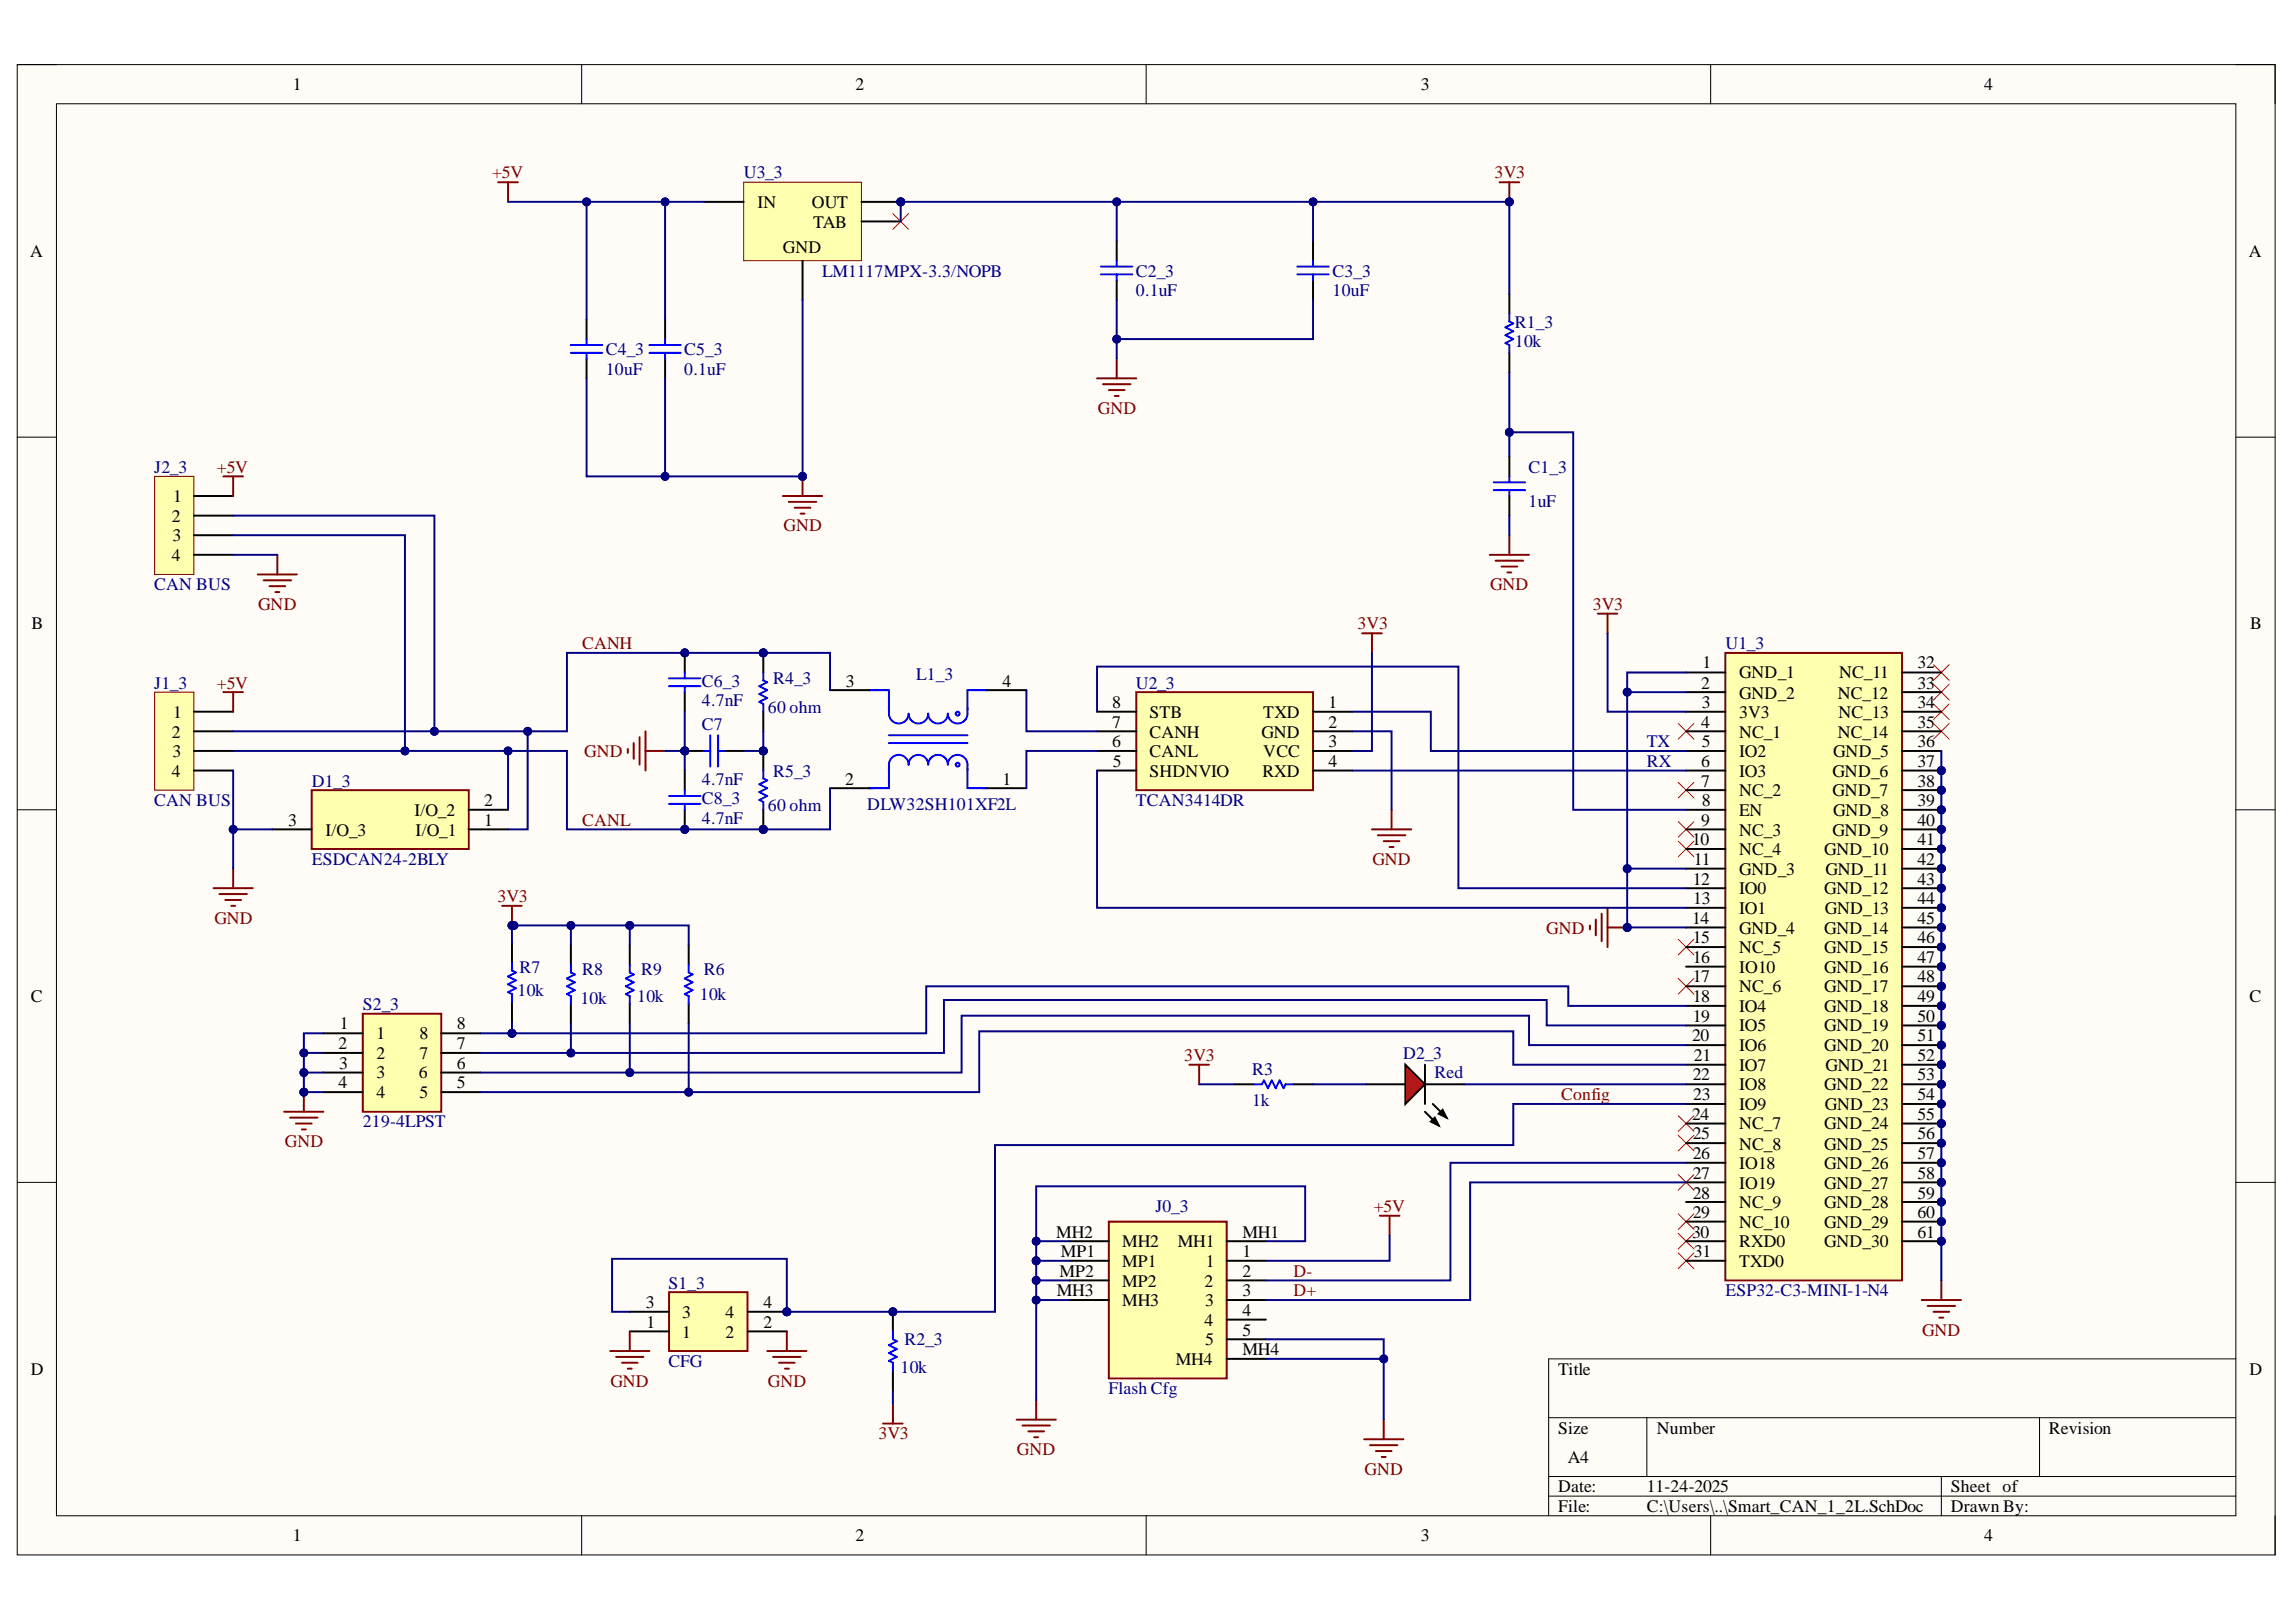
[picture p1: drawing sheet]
<svg xmlns="http://www.w3.org/2000/svg" width="297mm" height="210mm" viewBox="0 0 297 210" stroke-linecap="round" stroke-linejoin="round" font-family="sans-serif">
<defs><g id="words">
<g font-size="2.3">
<text x="37.9" y="11.7">1</text>
<text x="110.7" y="11.7">2</text>
<text x="183.8" y="11.7">3</text>
<text x="256.7" y="11.7">4</text>
<text x="98" y="26.9">IN</text>
<text x="105" y="26.9">OUT</text>
<text x="105.2" y="29.5">TAB</text>
<text x="3.9" y="33.3">A</text>
<text x="101.3" y="32.8">GND</text>
<text x="290.9" y="33.3">A</text>
<text x="22.4" y="65">1</text>
<text x="22.2" y="67.5">2</text>
<text x="22.3" y="70">3</text>
<text x="22.2" y="72.6">4</text>
<text x="4.1" y="81.4">B</text>
<text x="291.1" y="81.4">B</text>
<text x="109.4" y="88.9">3</text>
<text x="129.7" y="88.9">4</text>
<text x="220.1" y="89.1">2</text>
<text x="220.3" y="86.5">1</text>
<text x="225" y="87.8">GND_1</text>
<text x="237.9" y="87.8">NC_11</text>
<text x="248.1" y="86.5">32</text>
<text x="248.1" y="89.1">33</text>
<text x="22.2" y="95.5">2</text>
<text x="22.4" y="92.9">1</text>
<text x="143.9" y="91.7">8</text>
<text x="143.9" y="94.2">7</text>
<text x="148.7" y="92.9">STB</text>
<text x="148.7" y="95.5">CANH</text>
<text x="163.2" y="95.5">GND</text>
<text x="163.4" y="92.9">TXD</text>
<text x="171.9" y="91.7">1</text>
<text x="171.9" y="94.2">2</text>
<text x="220.1" y="94.2">4</text>
<text x="220.2" y="91.7">3</text>
<text x="225" y="90.4">GND_2</text>
<text x="225" y="92.9">3V3</text>
<text x="225" y="95.5">NC_1</text>
<text x="237.8" y="90.4">NC_12</text>
<text x="237.8" y="95.5">NC_14</text>
<text x="237.8" y="92.9">NC_13</text>
<text x="248.1" y="91.7">34</text>
<text x="248.1" y="94.2">35</text>
<text x="22.2" y="100.5">4</text>
<text x="22.3" y="98">3</text>
<text x="109.3" y="101.5">2</text>
<text x="129.7" y="101.5">1</text>
<text x="143.9" y="96.7">6</text>
<text x="144" y="99.3">5</text>
<text x="148.7" y="98">CANL</text>
<text x="148.7" y="100.5">SHDNVIO</text>
<text x="163.4" y="100.5">RXD</text>
<text x="163.4" y="98">VCC</text>
<text x="171.9" y="96.7">3</text>
<text x="171.9" y="99.3">4</text>
<text x="220.1" y="99.3">6</text>
<text x="220.1" y="101.8">7</text>
<text x="220.2" y="96.7">5</text>
<text x="225" y="98">IO2</text>
<text x="225" y="100.5">IO3</text>
<text x="237.1" y="100.5">GND_6</text>
<text x="237.2" y="98">GND_5</text>
<text x="248.1" y="96.7">36</text>
<text x="248.1" y="99.3">37</text>
<text x="248.1" y="101.8">38</text>
<text x="37.3" y="106.9">3</text>
<text x="53.6" y="105.6">I/O_2</text>
<text x="62.7" y="106.9">1</text>
<text x="62.7" y="104.3">2</text>
<text x="220.1" y="106.9">9</text>
<text x="220.2" y="104.3">8</text>
<text x="225" y="103.1">NC_2</text>
<text x="225" y="105.6">EN</text>
<text x="237.1" y="103.1">GND_7</text>
<text x="237.2" y="105.6">GND_8</text>
<text x="248.1" y="104.3">39</text>
<text x="248.1" y="106.9">40</text>
<text x="42.1" y="108.1">I/O_3</text>
<text x="53.8" y="108.1">I/O_1</text>
<text x="218.9" y="109.4">10</text>
<text x="219.2" y="111.9">11</text>
<text x="225" y="108.1">NC_3</text>
<text x="225" y="110.7">NC_4</text>
<text x="225" y="113.2">GND_3</text>
<text x="236" y="110.7">GND_10</text>
<text x="236.1" y="113.2">GND_11</text>
<text x="237.1" y="108.1">GND_9</text>
<text x="248.1" y="109.4">41</text>
<text x="248.1" y="111.9">42</text>
<text x="218.9" y="119.5">14</text>
<text x="219" y="114.5">12</text>
<text x="219.1" y="117">13</text>
<text x="225" y="115.7">IO0</text>
<text x="225" y="118.3">IO1</text>
<text x="236" y="115.7">GND_12</text>
<text x="236.1" y="118.3">GND_13</text>
<text x="248.1" y="114.5">43</text>
<text x="248.1" y="117">44</text>
<text x="248.1" y="119.5">45</text>
<text x="219" y="122.1">15</text>
<text x="219" y="124.6">16</text>
<text x="225" y="120.8">GND_4</text>
<text x="225" y="123.3">NC_5</text>
<text x="225" y="125.9">IO10</text>
<text x="236" y="120.8">GND_14</text>
<text x="236" y="123.3">GND_15</text>
<text x="236" y="125.9">GND_16</text>
<text x="248.1" y="122.1">46</text>
<text x="248.1" y="124.6">47</text>
<text x="4" y="129.7">C</text>
<text x="219" y="127.1">17</text>
<text x="219" y="129.7">18</text>
<text x="225" y="128.4">NC_6</text>
<text x="225" y="130.9">IO4</text>
<text x="236" y="128.4">GND_17</text>
<text x="236" y="130.9">GND_18</text>
<text x="248.1" y="127.1">48</text>
<text x="248.1" y="129.7">49</text>
<text x="291" y="129.7">C</text>
<text x="43.8" y="135.8">2</text>
<text x="44" y="133.2">1</text>
<text x="48.7" y="134.5">1</text>
<text x="48.7" y="137">2</text>
<text x="54.3" y="137">7</text>
<text x="54.3" y="134.5">8</text>
<text x="59.1" y="135.8">7</text>
<text x="59.1" y="133.2">8</text>
<text x="218.9" y="134.7">20</text>
<text x="219" y="132.2">19</text>
<text x="219.2" y="137.3">21</text>
<text x="225" y="133.5">IO5</text>
<text x="225" y="136">IO6</text>
<text x="236" y="133.5">GND_19</text>
<text x="236" y="136">GND_20</text>
<text x="248.1" y="132.2">50</text>
<text x="248.1" y="134.7">51</text>
<text x="248.1" y="137.3">52</text>
<text x="43.8" y="140.8">4</text>
<text x="43.9" y="138.3">3</text>
<text x="48.7" y="139.6">3</text>
<text x="48.7" y="142.1">4</text>
<text x="54.2" y="139.6">6</text>
<text x="54.3" y="142.1">5</text>
<text x="59.1" y="140.8">5</text>
<text x="59.1" y="138.3">6</text>
<text x="219" y="139.8">22</text>
<text x="219.1" y="142.3">23</text>
<text x="225" y="138.5">IO7</text>
<text x="225" y="141.1">IO8</text>
<text x="225" y="143.6">IO9</text>
<text x="236" y="141.1">GND_22</text>
<text x="236.1" y="143.6">GND_23</text>
<text x="236.1" y="138.5">GND_21</text>
<text x="248.1" y="139.8">53</text>
<text x="248.1" y="142.3">54</text>
<text x="218.9" y="144.9">24</text>
<text x="219" y="147.4">25</text>
<text x="225" y="146.1">NC_7</text>
<text x="225" y="148.8">NC_8</text>
<text x="236" y="146.1">GND_24</text>
<text x="236" y="148.8">GND_25</text>
<text x="248.1" y="144.9">55</text>
<text x="248.1" y="147.4">56</text>
<text x="219" y="150">26</text>
<text x="219" y="152.6">27</text>
<text x="219" y="155.1">28</text>
<text x="225" y="151.3">IO18</text>
<text x="225" y="153.8">IO19</text>
<text x="236" y="151.3">GND_26</text>
<text x="236" y="153.8">GND_27</text>
<text x="248.1" y="150">57</text>
<text x="248.1" y="152.6">58</text>
<text x="248.1" y="155.1">59</text>
<text x="136.6" y="160.2">MH2</text>
<text x="145.2" y="161.4">MH2</text>
<text x="152.4" y="161.4">MH1</text>
<text x="160.7" y="160.2">MH1</text>
<text x="218.9" y="160.2">30</text>
<text x="219" y="157.6">29</text>
<text x="225" y="156.4">NC_9</text>
<text x="225" y="158.9">NC_10</text>
<text x="225" y="161.4">RXD0</text>
<text x="236" y="156.4">GND_28</text>
<text x="236" y="158.9">GND_29</text>
<text x="236" y="161.4">GND_30</text>
<text x="248.1" y="157.6">60</text>
<text x="248.1" y="160.2">61</text>
<text x="136.7" y="167.8">MH3</text>
<text x="137.1" y="165.2">MP2</text>
<text x="137.2" y="162.7">MP1</text>
<text x="145.2" y="164">MP1</text>
<text x="145.2" y="166.5">MP2</text>
<text x="155.8" y="166.5">2</text>
<text x="156" y="164">1</text>
<text x="160.7" y="162.7">1</text>
<text x="160.7" y="165.2">2</text>
<text x="160.7" y="167.8">3</text>
<text x="219.2" y="162.7">31</text>
<text x="225" y="164">TXD0</text>
<text x="83.5" y="169.3">3</text>
<text x="83.6" y="171.8">1</text>
<text x="88.3" y="173.1">1</text>
<text x="88.3" y="170.6">3</text>
<text x="93.9" y="173.1">2</text>
<text x="93.9" y="170.6">4</text>
<text x="98.8" y="171.8">2</text>
<text x="98.8" y="169.3">4</text>
<text x="145.2" y="169">MH3</text>
<text x="155.8" y="171.6">4</text>
<text x="155.9" y="169">3</text>
<text x="160.7" y="170.3">4</text>
<text x="160.7" y="172.8">5</text>
<text x="4" y="177.9">D</text>
<text x="152.1" y="176.6">MH4</text>
<text x="155.9" y="174.1">5</text>
<text x="160.7" y="175.4">MH4</text>
<text x="201.6" y="177.9">Title</text>
<text x="291" y="177.9">D</text>
<text x="201.6" y="185.5">Size</text>
<text x="214.3" y="185.5">Number</text>
<text x="265.1" y="185.5">Revision</text>
<text x="202.8" y="189.3">A4</text>
<text x="201.6" y="193.1">Date:</text>
<text x="201.6" y="195.6">File:</text>
<text x="213.1" y="193.1">11-24-2025</text>
<text x="213.1" y="195.6">C:\Users\..\Smart_CAN_1_2L.SchDoc</text>
<text x="252.4" y="193.1">Sheet of</text>
<text x="252.4" y="195.6">Drawn By:</text>
<text x="37.9" y="199.4">1</text>
<text x="110.7" y="199.4">2</text>
<text x="183.8" y="199.4">3</text>
<text x="256.7" y="199.4">4</text>
</g>
<g font-size="2.3" fill="#800000">
<text x="63.7" y="23.1">+5V</text>
<text x="193.4" y="23.1">3V3</text>
<text x="142" y="53.6">GND</text>
<text x="28.1" y="61.2">+5V</text>
<text x="101.4" y="68.8">GND</text>
<text x="192.8" y="76.4">GND</text>
<text x="33.4" y="78.9">GND</text>
<text x="75.3" y="84">CANH</text>
<text x="175.6" y="81.4">3V3</text>
<text x="206" y="78.9">3V3</text>
<text x="28.1" y="89.1">+5V</text>
<text x="75.6" y="98">GND</text>
<text x="75.3" y="106.9">CANL</text>
<text x="177.6" y="111.9">GND</text>
<text x="27.7" y="119.5">GND</text>
<text x="64.3" y="116.8">3V3</text>
<text x="200" y="120.8">GND</text>
<text x="153.2" y="137.3">3V3</text>
<text x="202" y="142.3">Config</text>
<text x="36.9" y="148.4">GND</text>
<text x="177.7" y="156.9">+5V</text>
<text x="167.3" y="165.2">D-</text>
<text x="167.3" y="167.8">D+</text>
<text x="248.7" y="172.8">GND</text>
<text x="79" y="179.4">GND</text>
<text x="99.3" y="179.4">GND</text>
<text x="113.6" y="186.3">3V3</text>
<text x="131.6" y="188.3">GND</text>
<text x="176.5" y="190.8">GND</text>
</g>
<g font-size="2.3" fill="#000080">
<text x="96.2" y="23.1">U3_3</text>
<text x="106.4" y="35.8">LM1117MPX-3.3/NOPB</text>
<text x="146.9" y="35.8">C2_3</text>
<text x="172.4" y="35.8">C3_3</text>
<text x="146.9" y="38.4">0.1uF</text>
<text x="172.4" y="38.4">10uF</text>
<text x="78.4" y="46">C4_3</text>
<text x="88.5" y="46">C5_3</text>
<text x="196" y="42.4">R1_3</text>
<text x="196" y="44.9">10k</text>
<text x="78.4" y="48.5">10uF</text>
<text x="88.5" y="48.5">0.1uF</text>
<text x="20" y="61.2">J2_3</text>
<text x="197.8" y="61.2">C1_3</text>
<text x="197.8" y="65.6">1uF</text>
<text x="20" y="76.4">CAN BUS</text>
<text x="223.2" y="84">U1_3</text>
<text x="20" y="89.1">J1_3</text>
<text x="90.8" y="88.9">C6_3</text>
<text x="100" y="88.5">R4_3</text>
<text x="118.5" y="88">L1_3</text>
<text x="146.9" y="89.1">U2_3</text>
<text x="90.8" y="94.5">C7</text>
<text x="90.8" y="91.4">4.7nF</text>
<text x="99.3" y="92.3">60 ohm</text>
<text x="40.3" y="101.8">D1_3</text>
<text x="90.8" y="101.5">4.7nF</text>
<text x="100" y="100.5">R5_3</text>
<text x="213.1" y="96.7">TX</text>
<text x="213.1" y="99.3">RX</text>
<text x="20" y="104.3">CAN BUS</text>
<text x="90.8" y="104.1">C8_3</text>
<text x="90.8" y="106.6">4.7nF</text>
<text x="99.3" y="104.9">60 ohm</text>
<text x="112.2" y="104.8">DLW32SH101XF2L</text>
<text x="146.9" y="104.3">TCAN3414DR</text>
<text x="40.3" y="111.9">ESDCAN24-2BLY</text>
<text x="67.2" y="125.9">R7</text>
<text x="46.9" y="130.7">S2_3</text>
<text x="67" y="128.9">10k</text>
<text x="75.1" y="129.9">10k</text>
<text x="75.3" y="126.1">R8</text>
<text x="82.4" y="129.7">10k</text>
<text x="82.9" y="126.1">R9</text>
<text x="90.6" y="129.4">10k</text>
<text x="91.1" y="126.1">R6</text>
<text x="181.5" y="137">D2_3</text>
<text x="162" y="139.1">R3</text>
<text x="162" y="143.1">1k</text>
<text x="185.6" y="139.6">Red</text>
<text x="46.9" y="145.9">219-4LPST</text>
<text x="149.5" y="156.9">J0_3</text>
<text x="86.5" y="166.8">S1_3</text>
<text x="223.2" y="167.8">ESP32-C3-MINI-1-N4</text>
<text x="86.5" y="176.9">CFG</text>
<text x="116.5" y="177.7">10k</text>
<text x="117" y="174.1">R2_3</text>
<text x="143.4" y="180.4">Flash Cfg</text>
</g>
</g></defs>
<path d="M2.2 8.4h292.1v192.8h-292.1z" fill-rule="evenodd" fill="#fffcf8"/>
<path d="M2.2 8.4h292.1v192.8h-292.1z" fill="none" stroke="#000" stroke-width=".13"/>
<path d="M7.3 13.4h282v182.8h-282z" fill-rule="evenodd" fill="#fffcf8"/>
<g fill="none" stroke="#000" stroke-width=".13">
<path d="M2.2 8.4h5.1M7.3 13.4h282v182.8h-282zM75.2 8.4v5M148.3 8.4v5M221.3 8.4v5M289.3 8.4h5v5M2.2 56.6h5.1M289.3 56.6h5M2.2 104.8h5.1M289.3 104.8h5M2.2 153h5.1M289.3 153h5"/>
<path d="M289.3 175.9h-88.9v20.3M75.2 196.2v5M148.3 196.2v5M200.4 183.5h88.9M200.4 191.1h88.9M200.4 193.6h88.9M213.1 183.5v7.6M221.3 196.2v5M251.2 191.1v5.1M263.9 183.5v7.6M294.3 196.2v5"/>
</g>
<g fill="none" stroke="#800000" stroke-width=".25">
<path d="M141.9 49h5.1M142.7 49.7h3.5M143.5 50.5h2M144.2 51.2h.5M144.5 46.4v2.6M192.7 71.8h5.1M193.5 72.6h3.6M194.3 73.3h2M195 74.1h.5M195.3 69.3v2.5M205.7 119.8v.5M206.5 119v2"/>
<path d="M207.2 118.2v3.6M208 117.5v5.1M208 120h2.5M248.6 168.2h5.1M249.4 169h3.5M250.1 169.8h2.1M250.9 170.5h.5M251.2 165.7v2.5"/>
</g>
<g fill="none" stroke="#f00" stroke-width=".13">
<path d="M217.1 93.6l2.1 2.1M219.2 93.6l-2.1 2.1M250.1 93.6l2.1 2.1M250.1 91.1l2.1 2M250.1 88.5l2.1 2.1M250.1 86l2.1 2M252.2 93.6l-2.1 2.1M252.2 91.1l-2.1 2M252.2 88.5l-2.1 2.1M252.2 86l-2.1 2M217.1 106.3l2.1 2M217.1 108.9l2.1 2"/>
<path d="M217.1 101.2l2.1 2.1M219.2 106.3l-2.1 2M219.2 108.9l-2.1 2M219.2 101.2l-2.1 2.1M217.1 121.5l2.1 2.1M217.1 126.6l2.1 2.1M219.2 121.5l-2.1 2.1M219.2 126.6l-2.1 2.1M217.1 144.4l2.1 2M217.1 146.9l2.1 2M217.1 152l2.1 2M217.1 157.1l2.1 2"/>
<path d="M219.2 144.4l-2.1 2M219.2 146.9l-2.1 2M219.2 152l-2.1 2M219.2 157.1l-2.1 2"/>
</g>
<circle cx="210.5" cy="120" r=".51" fill="#000080"/>
<circle cx="210.5" cy="120" r=".51" fill="none" stroke="#000080" stroke-width=".13"/>
<path d="M194 23.6h2.5M195.3 23.6v2.5" fill="none" stroke="#800000" stroke-width=".25"/>
<circle cx="195.3" cy="26.1" r=".51" fill="#000080"/>
<circle cx="195.3" cy="26.1" r=".51" fill="none" stroke="#000080" stroke-width=".13"/>
<path d="M144.5 31.2v2.5M144.5 36.3v2.5M169.9 31.2v2.5M169.9 36.3v2.5M195.3 38.1v2.5M195.3 45.7v2.5M195.3 59.1v2.6M195.3 64.2v2.5" fill="none" stroke="#000" stroke-width=".25"/>
<g fill="none" stroke="#00f" stroke-width=".25">
<path d="M142.4 34.5h4.1M142.4 35.5h4.1M144.5 33.7v.8M144.5 35.5v.8M167.8 34.5h4.1M167.8 35.5h4.1M169.9 33.7v.8M169.9 35.5v.8M195.3 40.6v1l.5 .3-1 .5 1 .5-1 .5 1 .5-1 .5 .5 .3v1M193.2 62.4h4.1M193.2 63.4h4.1M195.3 61.7v.7"/>
<path d="M195.3 63.4v.8"/>
</g>
<path d="M147 89.6h22.9v12.7h-22.9z" fill-rule="evenodd" fill="#ffffb0"/>
<path d="M147 89.6h22.9v12.7h-22.9z" fill="none" stroke="#800000" stroke-width=".25"/>
<path d="M141.9 92.1h5.1M141.9 94.6h5.1M141.9 97.2h5.1M141.9 99.7h5.1M169.9 92.1h5.1M169.9 94.6h5.1M169.9 97.2h5.1M169.9 99.7h5.1" fill="none" stroke="#000" stroke-width=".25"/>
<path d="M20 89.6h5.1v12.7h-5.1z" fill-rule="evenodd" fill="#ffffb0"/>
<path d="M20 89.6h5.1v12.7h-5.1z" fill="none" stroke="#800000" stroke-width=".13"/>
<path d="M25.1 92.1h5.1M25.1 94.6h5.1M25.1 97.2h5.1M25.1 99.7h5.1" fill="none" stroke="#000" stroke-width=".25"/>
<path d="M28.9 89.6h2.5M30.2 89.6v2.5M27.6 114.9h5.1M28.4 115.7h3.5M29.1 116.5h2.1M29.9 117.2h.5M30.2 112.4v2.5" fill="none" stroke="#800000" stroke-width=".25"/>
<circle cx="98.7" cy="84.5" r=".51" fill="#000080"/>
<circle cx="98.7" cy="84.5" r=".51" fill="none" stroke="#000080" stroke-width=".13"/>
<path d="M98.7 84.5v2.5" fill="none" stroke="#000" stroke-width=".25"/>
<circle cx="98.7" cy="84.5" r=".51" fill="#000080"/>
<circle cx="98.7" cy="84.5" r=".51" fill="none" stroke="#000080" stroke-width=".13"/>
<path d="M98.7 92.1v2.5" fill="none" stroke="#000" stroke-width=".25"/>
<path d="M98.7 87v1l.6 .3-1.1 .5 1.1 .5-1.1 .5 1.1 .5-1.1 .5 .5 .3v1" fill="none" stroke="#00f" stroke-width=".25"/>
<circle cx="98.7" cy="97.2" r=".51" fill="#000080"/>
<circle cx="98.7" cy="97.2" r=".51" fill="none" stroke="#000080" stroke-width=".13"/>
<circle cx="98.7" cy="107.3" r=".51" fill="#000080"/>
<circle cx="98.7" cy="107.3" r=".51" fill="none" stroke="#000080" stroke-width=".13"/>
<path d="M98.7 97.2v2.5" fill="none" stroke="#000" stroke-width=".25"/>
<circle cx="98.7" cy="97.2" r=".51" fill="#000080"/>
<circle cx="98.7" cy="97.2" r=".51" fill="none" stroke="#000080" stroke-width=".13"/>
<path d="M98.7 104.8v2.5" fill="none" stroke="#000" stroke-width=".25"/>
<circle cx="98.7" cy="107.3" r=".51" fill="#000080"/>
<circle cx="98.7" cy="107.3" r=".51" fill="none" stroke="#000080" stroke-width=".13"/>
<path d="M98.7 99.7v1l.6 .3-1.1 .5 1.1 .5-1.1 .5 1.1 .5-1.1 .5 .5 .3v1" fill="none" stroke="#00f" stroke-width=".25"/>
<circle cx="88.6" cy="97.2" r=".51" fill="#000080"/>
<circle cx="88.6" cy="97.2" r=".51" fill="none" stroke="#000080" stroke-width=".13"/>
<path d="M88.6 97.2h2.5M93.7 97.2h2.5" fill="none" stroke="#000" stroke-width=".25"/>
<circle cx="88.6" cy="97.2" r=".51" fill="#000080"/>
<circle cx="88.6" cy="97.2" r=".51" fill="none" stroke="#000080" stroke-width=".13"/>
<path d="M91.1 97.2h.8M91.9 95.1v4.1M92.9 95.1v4.1M92.9 97.2h.8" fill="none" stroke="#00f" stroke-width=".25"/>
<path d="M81.2 96.9v.5M82 96.2v2M82.7 95.4v3.6M83.5 94.6v5.1M83.5 97.2h2.5M176.2 82h2.6M177.5 82v2.5M177.5 107.3h5.1M178.3 108.1h3.5M179 108.9h2.1M179.8 109.6h.5M180 104.8v2.5" fill="none" stroke="#800000" stroke-width=".25"/>
<circle cx="88.6" cy="84.5" r=".51" fill="#000080"/>
<circle cx="88.6" cy="84.5" r=".51" fill="none" stroke="#000080" stroke-width=".13"/>
<path d="M88.6 84.5v2.5" fill="none" stroke="#000" stroke-width=".25"/>
<circle cx="88.6" cy="84.5" r=".51" fill="#000080"/>
<circle cx="88.6" cy="84.5" r=".51" fill="none" stroke="#000080" stroke-width=".13"/>
<path d="M88.6 89.6v2.5" fill="none" stroke="#000" stroke-width=".25"/>
<path d="M86.6 88.8h4M86.6 87.8h4M88.6 87v.8M88.6 88.8v.8" fill="none" stroke="#00f" stroke-width=".25"/>
<circle cx="88.6" cy="107.3" r=".51" fill="#000080"/>
<circle cx="88.6" cy="107.3" r=".51" fill="none" stroke="#000080" stroke-width=".13"/>
<path d="M88.6 99.7v2.6M88.6 104.8v2.5" fill="none" stroke="#000" stroke-width=".25"/>
<circle cx="88.6" cy="107.3" r=".51" fill="#000080"/>
<circle cx="88.6" cy="107.3" r=".51" fill="none" stroke="#000080" stroke-width=".13"/>
<path d="M86.6 104h4M86.6 103h4M88.6 102.3v.7M88.6 104v.8" fill="none" stroke="#00f" stroke-width=".25"/>
<path d="M40.3 102.3h20.3v7.6h-20.3z" fill-rule="evenodd" fill="#ffffb0"/>
<path d="M206.7 79.4h2.5M208 79.4v2.6M40.3 102.3h20.3v7.6h-20.3zM36.8 143.9h5M37.5 144.6h3.6M38.3 145.4h2M39.1 146.2h.5M39.3 141.3v2.6" fill="none" stroke="#800000" stroke-width=".25"/>
<path d="M35.2 107.3h5.1M60.6 107.3h5.1M60.6 104.8h5.1" fill="none" stroke="#000" stroke-width=".25"/>
<circle cx="39.3" cy="141.3" r=".51" fill="#000080"/>
<circle cx="39.3" cy="141.3" r=".51" fill="none" stroke="#000080" stroke-width=".13"/>
<path d="M66.2 122v2.6M66.2 129.7v2.5M73.9 122.3v2.5M73.9 129.9v2.6M81.5 122.3v2.5M81.5 129.9v2.6M89.1 122.3v2.5M89.1 129.9v2.6" fill="none" stroke="#000" stroke-width=".25"/>
<path d="M66.2 124.6v1l.5 .3-1 .5 1 .5-1 .5 1 .5-1 .5 .5 .2v1.1M73.9 124.8v1.1l.5 .2-1.1 .5 1.1 .5-1.1 .5 1.1 .5-1.1 .5 .6 .3v1M81.5 124.8v1.1l.5 .2-1 .5 1 .5-1 .5 1 .5-1 .5 .5 .3v1M89.1 124.8v1.1l.5 .2-1 .5 1 .5-1 .5 1 .5-1 .5 .5 .3v1" fill="none" stroke="#00f" stroke-width=".25"/>
<path d="M20 61.6h5.1v12.7h-5.1z" fill-rule="evenodd" fill="#ffffb0"/>
<path d="M20 61.6h5.1v12.7h-5.1z" fill="none" stroke="#800000" stroke-width=".13"/>
<path d="M25.1 64.2h5.1M25.1 66.7h5.1M25.1 69.3h5.1M25.1 71.8h5.1" fill="none" stroke="#000" stroke-width=".25"/>
<path d="M65 117.2h2.5M66.2 117.2v2.6" fill="none" stroke="#800000" stroke-width=".25"/>
<circle cx="66.2" cy="119.8" r=".51" fill="#000080"/>
<circle cx="66.2" cy="119.8" r=".51" fill="none" stroke="#000080" stroke-width=".13"/>
<circle cx="116.5" cy="26.1" r=".51" fill="#000080"/>
<circle cx="116.5" cy="26.1" r=".51" fill="none" stroke="#000080" stroke-width=".13"/>
<path d="M96.2 23.6h15.2v10.1h-15.2z" fill-rule="evenodd" fill="#ffffb0"/>
<path d="M96.2 23.6h15.2v10.1h-15.2z" fill="none" stroke="#800000" stroke-width=".13"/>
<path d="M91.1 26.1h5.1M111.4 26.1h5.1" fill="none" stroke="#000" stroke-width=".25"/>
<circle cx="116.5" cy="26.1" r=".51" fill="#000080"/>
<circle cx="116.5" cy="26.1" r=".51" fill="none" stroke="#000080" stroke-width=".13"/>
<path d="M103.8 33.7v5.1M111.4 28.7h5.1" fill="none" stroke="#000" stroke-width=".25"/>
<path d="M101.3 64.2h5.1M102 64.9h3.6M102.8 65.7h2M103.6 66.5h.5M103.8 61.6v2.6" fill="none" stroke="#800000" stroke-width=".25"/>
<circle cx="103.8" cy="61.6" r=".51" fill="#000080"/>
<circle cx="103.8" cy="61.6" r=".51" fill="none" stroke="#000080" stroke-width=".13"/>
<path d="M115.5 27.6l2 2.1M117.5 27.6l-2 2.1M217.1 159.6l2.1 2M219.2 159.6l-2.1 2M217.1 162.1l2.1 2.1M219.2 162.1l-2.1 2.1" fill="none" stroke="#f00" stroke-width=".13"/>
<path d="M75.9 41.3v2.6M75.9 46.4v2.6M86 41.3v2.6M86 46.4v2.6" fill="none" stroke="#000" stroke-width=".25"/>
<path d="M73.9 44.6h4M73.9 45.7h4M75.9 43.9v.7M75.9 45.7v.7M84 44.6h4.1M84 45.7h4.1M86 43.9v.7M86 45.7v.7" fill="none" stroke="#00f" stroke-width=".25"/>
<path d="M64.5 23.6h2.5M65.7 23.6v2.5" fill="none" stroke="#800000" stroke-width=".25"/>
<circle cx="251.2" cy="99.7" r=".51" fill="#000080"/>
<circle cx="251.2" cy="99.7" r=".51" fill="none" stroke="#000080" stroke-width=".13"/>
<circle cx="251.2" cy="102.3" r=".51" fill="#000080"/>
<circle cx="251.2" cy="102.3" r=".51" fill="none" stroke="#000080" stroke-width=".13"/>
<circle cx="251.2" cy="104.8" r=".51" fill="#000080"/>
<circle cx="251.2" cy="104.8" r=".51" fill="none" stroke="#000080" stroke-width=".13"/>
<circle cx="251.2" cy="107.3" r=".51" fill="#000080"/>
<circle cx="251.2" cy="107.3" r=".51" fill="none" stroke="#000080" stroke-width=".13"/>
<circle cx="251.2" cy="109.9" r=".51" fill="#000080"/>
<circle cx="251.2" cy="109.9" r=".51" fill="none" stroke="#000080" stroke-width=".13"/>
<circle cx="251.2" cy="112.4" r=".51" fill="#000080"/>
<circle cx="251.2" cy="112.4" r=".51" fill="none" stroke="#000080" stroke-width=".13"/>
<circle cx="251.2" cy="114.9" r=".51" fill="#000080"/>
<circle cx="251.2" cy="114.9" r=".51" fill="none" stroke="#000080" stroke-width=".13"/>
<circle cx="251.2" cy="117.5" r=".51" fill="#000080"/>
<circle cx="251.2" cy="117.5" r=".51" fill="none" stroke="#000080" stroke-width=".13"/>
<circle cx="251.2" cy="120" r=".51" fill="#000080"/>
<circle cx="251.2" cy="120" r=".51" fill="none" stroke="#000080" stroke-width=".13"/>
<circle cx="251.2" cy="122.6" r=".51" fill="#000080"/>
<circle cx="251.2" cy="122.6" r=".51" fill="none" stroke="#000080" stroke-width=".13"/>
<circle cx="251.2" cy="125.1" r=".51" fill="#000080"/>
<circle cx="251.2" cy="125.1" r=".51" fill="none" stroke="#000080" stroke-width=".13"/>
<circle cx="251.2" cy="127.6" r=".51" fill="#000080"/>
<circle cx="251.2" cy="127.6" r=".51" fill="none" stroke="#000080" stroke-width=".13"/>
<circle cx="251.2" cy="130.2" r=".51" fill="#000080"/>
<circle cx="251.2" cy="130.2" r=".51" fill="none" stroke="#000080" stroke-width=".13"/>
<circle cx="251.2" cy="132.7" r=".51" fill="#000080"/>
<circle cx="251.2" cy="132.7" r=".51" fill="none" stroke="#000080" stroke-width=".13"/>
<circle cx="251.2" cy="135.2" r=".51" fill="#000080"/>
<circle cx="251.2" cy="135.2" r=".51" fill="none" stroke="#000080" stroke-width=".13"/>
<circle cx="251.2" cy="137.8" r=".51" fill="#000080"/>
<circle cx="251.2" cy="137.8" r=".51" fill="none" stroke="#000080" stroke-width=".13"/>
<circle cx="251.2" cy="140.3" r=".51" fill="#000080"/>
<circle cx="251.2" cy="140.3" r=".51" fill="none" stroke="#000080" stroke-width=".13"/>
<circle cx="251.2" cy="142.9" r=".51" fill="#000080"/>
<circle cx="251.2" cy="142.9" r=".51" fill="none" stroke="#000080" stroke-width=".13"/>
<circle cx="251.2" cy="145.4" r=".51" fill="#000080"/>
<circle cx="251.2" cy="145.4" r=".51" fill="none" stroke="#000080" stroke-width=".13"/>
<circle cx="251.2" cy="147.9" r=".51" fill="#000080"/>
<circle cx="251.2" cy="147.9" r=".51" fill="none" stroke="#000080" stroke-width=".13"/>
<circle cx="251.2" cy="150.5" r=".51" fill="#000080"/>
<circle cx="251.2" cy="150.5" r=".51" fill="none" stroke="#000080" stroke-width=".13"/>
<circle cx="251.2" cy="153" r=".51" fill="#000080"/>
<circle cx="251.2" cy="153" r=".51" fill="none" stroke="#000080" stroke-width=".13"/>
<circle cx="251.2" cy="155.5" r=".51" fill="#000080"/>
<circle cx="251.2" cy="155.5" r=".51" fill="none" stroke="#000080" stroke-width=".13"/>
<circle cx="251.2" cy="158.1" r=".51" fill="#000080"/>
<circle cx="251.2" cy="158.1" r=".51" fill="none" stroke="#000080" stroke-width=".13"/>
<circle cx="251.2" cy="160.6" r=".51" fill="#000080"/>
<circle cx="251.2" cy="160.6" r=".51" fill="none" stroke="#000080" stroke-width=".13"/>
<path d="M223.2 84.5h22.9v81.2h-22.9z" fill-rule="evenodd" fill="#ffffb0"/>
<path d="M223.2 84.5h22.9v81.2h-22.9z" fill="none" stroke="#800000" stroke-width=".25"/>
<g fill="none" stroke="#000" stroke-width=".25">
<path d="M218.1 87h5.1M218.1 89.6h5.1M218.1 92.1h5.1M218.1 94.6h5.1M218.1 97.2h5.1M218.1 99.7h5.1M246.1 87h5.1M246.1 89.6h5.1M246.1 92.1h5.1M246.1 94.6h5.1M246.1 97.2h5.1M246.1 99.7h5.1"/>
<path d="M218.1 102.3h5.1M218.1 104.8h5.1M218.1 107.3h5.1M218.1 109.9h5.1M218.1 112.4h5.1M218.1 114.9h5.1M218.1 117.5h5.1M218.1 120h5.1M218.1 122.6h5.1M218.1 125.1h5.1M218.1 127.6h5.1M218.1 130.2h5.1"/>
<path d="M218.1 132.7h5.1M218.1 135.3h5.1M218.1 137.8h5.1M218.1 140.3h5.1M218.1 142.9h5.1M218.1 145.4h5.1M218.1 147.9h5.1M218.1 150.5h5.1M218.1 153h5.1M218.1 155.5h5.1M218.1 158.1h5.1M218.1 160.6h5.1"/>
<path d="M218.1 163.2h5.1"/>
</g>
<circle cx="251.2" cy="99.7" r=".51" fill="#000080"/>
<circle cx="251.2" cy="99.7" r=".51" fill="none" stroke="#000080" stroke-width=".13"/>
<path d="M246.1 102.3h5.1" fill="none" stroke="#000" stroke-width=".25"/>
<circle cx="251.2" cy="102.3" r=".51" fill="#000080"/>
<circle cx="251.2" cy="102.3" r=".51" fill="none" stroke="#000080" stroke-width=".13"/>
<path d="M246.1 104.8h5.1" fill="none" stroke="#000" stroke-width=".25"/>
<circle cx="251.2" cy="104.8" r=".51" fill="#000080"/>
<circle cx="251.2" cy="104.8" r=".51" fill="none" stroke="#000080" stroke-width=".13"/>
<path d="M246.1 107.3h5.1" fill="none" stroke="#000" stroke-width=".25"/>
<circle cx="251.2" cy="107.3" r=".51" fill="#000080"/>
<circle cx="251.2" cy="107.3" r=".51" fill="none" stroke="#000080" stroke-width=".13"/>
<path d="M246.1 109.9h5.1" fill="none" stroke="#000" stroke-width=".25"/>
<circle cx="251.2" cy="109.9" r=".51" fill="#000080"/>
<circle cx="251.2" cy="109.9" r=".51" fill="none" stroke="#000080" stroke-width=".13"/>
<path d="M246.1 112.4h5.1" fill="none" stroke="#000" stroke-width=".25"/>
<circle cx="251.2" cy="112.4" r=".51" fill="#000080"/>
<circle cx="251.2" cy="112.4" r=".51" fill="none" stroke="#000080" stroke-width=".13"/>
<path d="M246.1 114.9h5.1" fill="none" stroke="#000" stroke-width=".25"/>
<circle cx="251.2" cy="114.9" r=".51" fill="#000080"/>
<circle cx="251.2" cy="114.9" r=".51" fill="none" stroke="#000080" stroke-width=".13"/>
<path d="M246.1 117.5h5.1" fill="none" stroke="#000" stroke-width=".25"/>
<circle cx="251.2" cy="117.5" r=".51" fill="#000080"/>
<circle cx="251.2" cy="117.5" r=".51" fill="none" stroke="#000080" stroke-width=".13"/>
<path d="M246.1 120h5.1" fill="none" stroke="#000" stroke-width=".25"/>
<circle cx="251.2" cy="120" r=".51" fill="#000080"/>
<circle cx="251.2" cy="120" r=".51" fill="none" stroke="#000080" stroke-width=".13"/>
<path d="M246.1 122.6h5.1" fill="none" stroke="#000" stroke-width=".25"/>
<circle cx="251.2" cy="122.6" r=".51" fill="#000080"/>
<circle cx="251.2" cy="122.6" r=".51" fill="none" stroke="#000080" stroke-width=".13"/>
<path d="M246.1 125.1h5.1" fill="none" stroke="#000" stroke-width=".25"/>
<circle cx="251.2" cy="125.1" r=".51" fill="#000080"/>
<circle cx="251.2" cy="125.1" r=".51" fill="none" stroke="#000080" stroke-width=".13"/>
<path d="M246.1 127.6h5.1" fill="none" stroke="#000" stroke-width=".25"/>
<circle cx="251.2" cy="127.6" r=".51" fill="#000080"/>
<circle cx="251.2" cy="127.6" r=".51" fill="none" stroke="#000080" stroke-width=".13"/>
<path d="M246.1 130.2h5.1" fill="none" stroke="#000" stroke-width=".25"/>
<circle cx="251.2" cy="130.2" r=".51" fill="#000080"/>
<circle cx="251.2" cy="130.2" r=".51" fill="none" stroke="#000080" stroke-width=".13"/>
<path d="M246.1 132.7h5.1" fill="none" stroke="#000" stroke-width=".25"/>
<circle cx="251.2" cy="132.7" r=".51" fill="#000080"/>
<circle cx="251.2" cy="132.7" r=".51" fill="none" stroke="#000080" stroke-width=".13"/>
<path d="M246.1 135.3h5.1" fill="none" stroke="#000" stroke-width=".25"/>
<circle cx="251.2" cy="135.2" r=".51" fill="#000080"/>
<circle cx="251.2" cy="135.2" r=".51" fill="none" stroke="#000080" stroke-width=".13"/>
<path d="M246.1 137.8h5.1" fill="none" stroke="#000" stroke-width=".25"/>
<circle cx="251.2" cy="137.8" r=".51" fill="#000080"/>
<circle cx="251.2" cy="137.8" r=".51" fill="none" stroke="#000080" stroke-width=".13"/>
<path d="M246.1 140.3h5.1" fill="none" stroke="#000" stroke-width=".25"/>
<circle cx="251.2" cy="140.3" r=".51" fill="#000080"/>
<circle cx="251.2" cy="140.3" r=".51" fill="none" stroke="#000080" stroke-width=".13"/>
<path d="M246.1 142.9h5.1" fill="none" stroke="#000" stroke-width=".25"/>
<circle cx="251.2" cy="142.9" r=".51" fill="#000080"/>
<circle cx="251.2" cy="142.9" r=".51" fill="none" stroke="#000080" stroke-width=".13"/>
<path d="M246.1 145.4h5.1" fill="none" stroke="#000" stroke-width=".25"/>
<circle cx="251.2" cy="145.4" r=".51" fill="#000080"/>
<circle cx="251.2" cy="145.4" r=".51" fill="none" stroke="#000080" stroke-width=".13"/>
<path d="M246.1 147.9h5.1" fill="none" stroke="#000" stroke-width=".25"/>
<circle cx="251.2" cy="147.9" r=".51" fill="#000080"/>
<circle cx="251.2" cy="147.9" r=".51" fill="none" stroke="#000080" stroke-width=".13"/>
<path d="M246.1 150.5h5.1" fill="none" stroke="#000" stroke-width=".25"/>
<circle cx="251.2" cy="150.5" r=".51" fill="#000080"/>
<circle cx="251.2" cy="150.5" r=".51" fill="none" stroke="#000080" stroke-width=".13"/>
<path d="M246.1 153h5.1" fill="none" stroke="#000" stroke-width=".25"/>
<circle cx="251.2" cy="153" r=".51" fill="#000080"/>
<circle cx="251.2" cy="153" r=".51" fill="none" stroke="#000080" stroke-width=".13"/>
<path d="M246.1 155.5h5.1" fill="none" stroke="#000" stroke-width=".25"/>
<circle cx="251.2" cy="155.5" r=".51" fill="#000080"/>
<circle cx="251.2" cy="155.5" r=".51" fill="none" stroke="#000080" stroke-width=".13"/>
<path d="M246.1 158.1h5.1" fill="none" stroke="#000" stroke-width=".25"/>
<circle cx="251.2" cy="158.1" r=".51" fill="#000080"/>
<circle cx="251.2" cy="158.1" r=".51" fill="none" stroke="#000080" stroke-width=".13"/>
<path d="M246.1 160.6h5.1" fill="none" stroke="#000" stroke-width=".25"/>
<circle cx="251.2" cy="160.6" r=".51" fill="#000080"/>
<circle cx="251.2" cy="160.6" r=".51" fill="none" stroke="#000080" stroke-width=".13"/>
<path d="M131.5 183.7h5.1M132.3 184.5h3.5M133 185.2h2.1M133.8 186h.5M134.1 181.2v2.5M176.5 186.3h5.1M177.2 187h3.6M178 187.8h2M178.8 188.5h.5M179 183.7v2.6" fill="none" stroke="#800000" stroke-width=".25"/>
<path d="M176.7 140.3h5.1M184.4 140.3h5" fill="none" stroke="#000" stroke-width=".25"/>
<path d="M181.8 137.8l2.6 2.5-2.6 2.6z" fill="#f00"/>
<path d="M181.8 137.8l2.6 2.5-2.6 2.6zM184.4 137.8v5.1M184.4 143.9l1.7 1.8M185.1 145.1l.5-.5 .5 1.1zM185.4 142.9l1.7 1.7M186.1 144.1l.5-.5 .5 1z" fill="none" stroke="#000" stroke-width=".25"/>
<path d="M185.1 145.1l.5-.5 .5 1.1zM186.1 144.1l.5-.5 .5 1z" fill="#000"/>
<path d="M153.9 137.8h2.5M155.1 137.8v2.5" fill="none" stroke="#800000" stroke-width=".25"/>
<circle cx="101.8" cy="169.8" r=".51" fill="#000080"/>
<circle cx="101.8" cy="169.8" r=".51" fill="none" stroke="#000080" stroke-width=".13"/>
<path d="M86.6 167.2h10.1v7.6h-10.1z" fill-rule="evenodd" fill="#ffffb0"/>
<path d="M86.6 167.2h10.1v7.6h-10.1z" fill="none" stroke="#800000" stroke-width=".25"/>
<path d="M81.5 172.3h5.1M81.5 169.8h5.1M96.7 172.3h5.1M96.7 169.8h5.1" fill="none" stroke="#000" stroke-width=".25"/>
<circle cx="101.8" cy="169.8" r=".51" fill="#000080"/>
<circle cx="101.8" cy="169.8" r=".51" fill="none" stroke="#000080" stroke-width=".13"/>
<path d="M78.9 174.8h5.1M79.7 175.6h3.6M80.5 176.4h2M81.2 177.1h.5M81.5 172.3v2.5M99.3 174.8h5M100 175.6h3.6M100.8 176.4h2M101.5 177.1h.6M101.8 172.3v2.5M114.2 184.2h2.6M115.5 181.7v2.5" fill="none" stroke="#800000" stroke-width=".25"/>
<circle cx="115.5" cy="169.8" r=".51" fill="#000080"/>
<circle cx="115.5" cy="169.8" r=".51" fill="none" stroke="#000080" stroke-width=".13"/>
<path d="M115.5 169.8v2.5" fill="none" stroke="#000" stroke-width=".25"/>
<circle cx="115.5" cy="169.8" r=".51" fill="#000080"/>
<circle cx="115.5" cy="169.8" r=".51" fill="none" stroke="#000080" stroke-width=".13"/>
<path d="M115.5 177.4v2.5" fill="none" stroke="#000" stroke-width=".25"/>
<path d="M115.5 172.3v1l.5 .3-1 .5 1 .5-1 .5 1 .5-1 .5 .5 .3v1" fill="none" stroke="#00f" stroke-width=".25"/>
<path d="M28.9 61.6h2.5M30.2 61.6v2.6M33.3 74.3h5.1M34.1 75.1h3.6M34.9 75.9h2M35.6 76.6h.5M35.9 71.8v2.5M178.5 157.3h2.6M179.8 157.3v2.6" fill="none" stroke="#800000" stroke-width=".25"/>
<path d="M143.4 158.1h15.3v20.3h-15.3z" fill-rule="evenodd" fill="#ffffb0"/>
<path d="M143.4 158.1h15.3v20.3h-15.3z" fill="none" stroke="#800000" stroke-width=".25"/>
<path d="M138.4 163.2h5.1M138.4 165.7h5.1M138.4 168.2h5.1M138.4 160.6h5.1M158.7 163.2h5.1M158.7 165.7h5.1M158.7 168.2h5.1M158.7 170.8h5.1M158.7 160.6h5.1M158.7 173.3h5.1M158.7 175.9h5.1" fill="none" stroke="#000" stroke-width=".25"/>
<path d="M46.9 131.2h10.2v12.7h-10.2z" fill-rule="evenodd" fill="#ffffb0"/>
<path d="M46.9 131.2h10.2v12.7h-10.2z" fill="none" stroke="#800000" stroke-width=".25"/>
<g fill="none" stroke="#000" stroke-width=".25">
<path d="M107.4 89.3h5.1M127.7 89.3h5.1M107.4 102h5.1M127.7 102h5.1M41.8 133.7h5.1M41.8 136.3h5.1M41.8 138.8h5.1M57.1 133.7h5.1M57.1 136.3h5.1M57.1 138.8h5.1M41.8 141.3h5.1M57.1 141.3h5.1"/>
<path d="M159.7 140.3h2.6M167.3 140.3h2.6"/>
</g>
<g fill="none" stroke="#00f" stroke-width=".25">
<path d="M112.5 89.3h2.5v3.1a1.27 1.27 0 0 0 1.3 1.2 1.27 1.27 0 0 0 1.2-1.2 1.27 1.27 0 0 0 1.3 1.2 1.27 1.27 0 0 0 1.3-1.2 1.27 1.27 0 0 0 1.3 1.2 1.27 1.27 0 0 0 1.2-1.2 1.27 1.27 0 0 0 1.3 1.2 1.27 1.27 0 0 0 1.3-1.2v-3.1h2.5M115 96.2h10.2M115 95.1h10.2M112.5 102h2.5v-3a1.27 1.27 0 0 1 1.3-1.3 1.27 1.27 0 0 1 1.2 1.3 1.27 1.27 0 0 1 1.3-1.3 1.27 1.27 0 0 1 1.3 1.3 1.27 1.27 0 0 1 1.3-1.3 1.27 1.27 0 0 1 1.2 1.3 1.27 1.27 0 0 1 1.3-1.3 1.27 1.27 0 0 1 1.3 1.3v3h2.5M162.3 140.3h1l.2-.5 .5 1 .5-1 .5 1 .5-1 .6 1 .2-.5h1"/>
<circle cx="123.9" cy="99" r=".25"/>
<circle cx="123.9" cy="92.4" r=".25"/>
</g>
<path d="M251.2 97.2v68.5" fill="none" stroke="#000080" stroke-width=".25"/>
<circle cx="251.2" cy="99.7" r=".51" fill="#000080"/>
<circle cx="251.2" cy="99.7" r=".51" fill="none" stroke="#000080" stroke-width=".13"/>
<circle cx="251.2" cy="102.3" r=".51" fill="#000080"/>
<circle cx="251.2" cy="102.3" r=".51" fill="none" stroke="#000080" stroke-width=".13"/>
<circle cx="251.2" cy="104.8" r=".51" fill="#000080"/>
<circle cx="251.2" cy="104.8" r=".51" fill="none" stroke="#000080" stroke-width=".13"/>
<circle cx="251.2" cy="107.3" r=".51" fill="#000080"/>
<circle cx="251.2" cy="107.3" r=".51" fill="none" stroke="#000080" stroke-width=".13"/>
<circle cx="251.2" cy="109.9" r=".51" fill="#000080"/>
<circle cx="251.2" cy="109.9" r=".51" fill="none" stroke="#000080" stroke-width=".13"/>
<circle cx="251.2" cy="112.4" r=".51" fill="#000080"/>
<circle cx="251.2" cy="112.4" r=".51" fill="none" stroke="#000080" stroke-width=".13"/>
<circle cx="251.2" cy="114.9" r=".51" fill="#000080"/>
<circle cx="251.2" cy="114.9" r=".51" fill="none" stroke="#000080" stroke-width=".13"/>
<circle cx="251.2" cy="117.5" r=".51" fill="#000080"/>
<circle cx="251.2" cy="117.5" r=".51" fill="none" stroke="#000080" stroke-width=".13"/>
<circle cx="251.2" cy="120" r=".51" fill="#000080"/>
<circle cx="251.2" cy="120" r=".51" fill="none" stroke="#000080" stroke-width=".13"/>
<circle cx="251.2" cy="122.6" r=".51" fill="#000080"/>
<circle cx="251.2" cy="122.6" r=".51" fill="none" stroke="#000080" stroke-width=".13"/>
<circle cx="251.2" cy="125.1" r=".51" fill="#000080"/>
<circle cx="251.2" cy="125.1" r=".51" fill="none" stroke="#000080" stroke-width=".13"/>
<circle cx="251.2" cy="127.6" r=".51" fill="#000080"/>
<circle cx="251.2" cy="127.6" r=".51" fill="none" stroke="#000080" stroke-width=".13"/>
<circle cx="251.2" cy="130.2" r=".51" fill="#000080"/>
<circle cx="251.2" cy="130.2" r=".51" fill="none" stroke="#000080" stroke-width=".13"/>
<circle cx="251.2" cy="132.7" r=".51" fill="#000080"/>
<circle cx="251.2" cy="132.7" r=".51" fill="none" stroke="#000080" stroke-width=".13"/>
<circle cx="251.2" cy="135.2" r=".51" fill="#000080"/>
<circle cx="251.2" cy="135.2" r=".51" fill="none" stroke="#000080" stroke-width=".13"/>
<circle cx="251.2" cy="137.8" r=".51" fill="#000080"/>
<circle cx="251.2" cy="137.8" r=".51" fill="none" stroke="#000080" stroke-width=".13"/>
<circle cx="251.2" cy="140.3" r=".51" fill="#000080"/>
<circle cx="251.2" cy="140.3" r=".51" fill="none" stroke="#000080" stroke-width=".13"/>
<circle cx="251.2" cy="142.9" r=".51" fill="#000080"/>
<circle cx="251.2" cy="142.9" r=".51" fill="none" stroke="#000080" stroke-width=".13"/>
<circle cx="251.2" cy="145.4" r=".51" fill="#000080"/>
<circle cx="251.2" cy="145.4" r=".51" fill="none" stroke="#000080" stroke-width=".13"/>
<circle cx="251.2" cy="147.9" r=".51" fill="#000080"/>
<circle cx="251.2" cy="147.9" r=".51" fill="none" stroke="#000080" stroke-width=".13"/>
<circle cx="251.2" cy="150.5" r=".51" fill="#000080"/>
<circle cx="251.2" cy="150.5" r=".51" fill="none" stroke="#000080" stroke-width=".13"/>
<circle cx="251.2" cy="153" r=".51" fill="#000080"/>
<circle cx="251.2" cy="153" r=".51" fill="none" stroke="#000080" stroke-width=".13"/>
<circle cx="251.2" cy="155.5" r=".51" fill="#000080"/>
<circle cx="251.2" cy="155.5" r=".51" fill="none" stroke="#000080" stroke-width=".13"/>
<circle cx="251.2" cy="158.1" r=".51" fill="#000080"/>
<circle cx="251.2" cy="158.1" r=".51" fill="none" stroke="#000080" stroke-width=".13"/>
<circle cx="251.2" cy="160.6" r=".51" fill="#000080"/>
<circle cx="251.2" cy="160.6" r=".51" fill="none" stroke="#000080" stroke-width=".13"/>
<path d="M210.5 120h7.6" fill="none" stroke="#000080" stroke-width=".25"/>
<circle cx="210.5" cy="120" r=".51" fill="#000080"/>
<circle cx="210.5" cy="120" r=".51" fill="none" stroke="#000080" stroke-width=".13"/>
<path d="M144.5 38.8v5.1" fill="none" stroke="#000080" stroke-width=".25"/>
<circle cx="144.5" cy="43.9" r=".51" fill="#000080"/>
<circle cx="144.5" cy="43.9" r=".51" fill="none" stroke="#000080" stroke-width=".13"/>
<path d="M144.5 26.1v5.1" fill="none" stroke="#000080" stroke-width=".25"/>
<circle cx="144.5" cy="26.1" r=".51" fill="#000080"/>
<circle cx="144.5" cy="26.1" r=".51" fill="none" stroke="#000080" stroke-width=".13"/>
<path d="M210.5 112.4h7.6" fill="none" stroke="#000080" stroke-width=".25"/>
<circle cx="210.5" cy="112.4" r=".51" fill="#000080"/>
<circle cx="210.5" cy="112.4" r=".51" fill="none" stroke="#000080" stroke-width=".13"/>
<path d="M210.5 89.6h7.6" fill="none" stroke="#000080" stroke-width=".25"/>
<circle cx="210.5" cy="89.6" r=".51" fill="#000080"/>
<circle cx="210.5" cy="89.6" r=".51" fill="none" stroke="#000080" stroke-width=".13"/>
<path d="M218.1 87h-7.6v33" fill="none" stroke="#000080" stroke-width=".25"/>
<circle cx="210.5" cy="120" r=".51" fill="#000080"/>
<circle cx="210.5" cy="120" r=".51" fill="none" stroke="#000080" stroke-width=".13"/>
<circle cx="210.5" cy="112.4" r=".51" fill="#000080"/>
<circle cx="210.5" cy="112.4" r=".51" fill="none" stroke="#000080" stroke-width=".13"/>
<circle cx="210.5" cy="89.6" r=".51" fill="#000080"/>
<circle cx="210.5" cy="89.6" r=".51" fill="none" stroke="#000080" stroke-width=".13"/>
<path d="M30.2 97.2h43.1v10.1h25.4" fill="none" stroke="#000080" stroke-width=".25"/>
<circle cx="52.4" cy="97.2" r=".51" fill="#000080"/>
<circle cx="52.4" cy="97.2" r=".51" fill="none" stroke="#000080" stroke-width=".13"/>
<circle cx="65.7" cy="97.2" r=".51" fill="#000080"/>
<circle cx="65.7" cy="97.2" r=".51" fill="none" stroke="#000080" stroke-width=".13"/>
<circle cx="88.6" cy="107.3" r=".51" fill="#000080"/>
<circle cx="88.6" cy="107.3" r=".51" fill="none" stroke="#000080" stroke-width=".13"/>
<circle cx="98.7" cy="107.3" r=".51" fill="#000080"/>
<circle cx="98.7" cy="107.3" r=".51" fill="none" stroke="#000080" stroke-width=".13"/>
<path d="M98.7 94.6v2.6" fill="none" stroke="#000080" stroke-width=".25"/>
<circle cx="98.7" cy="97.2" r=".51" fill="#000080"/>
<circle cx="98.7" cy="97.2" r=".51" fill="none" stroke="#000080" stroke-width=".13"/>
<path d="M96.2 97.2h2.5" fill="none" stroke="#000080" stroke-width=".25"/>
<circle cx="98.7" cy="97.2" r=".51" fill="#000080"/>
<circle cx="98.7" cy="97.2" r=".51" fill="none" stroke="#000080" stroke-width=".13"/>
<path d="M86 97.2h2.6M175 94.6h5v10.2M175 92.1h10.1v5.1h33M175 99.7h43.1M177.5 84.5v12.7h-2.5" fill="none" stroke="#000080" stroke-width=".25"/>
<circle cx="88.6" cy="97.2" r=".51" fill="#000080"/>
<circle cx="88.6" cy="97.2" r=".51" fill="none" stroke="#000080" stroke-width=".13"/>
<path d="M88.6 92.1v5.1" fill="none" stroke="#000080" stroke-width=".25"/>
<circle cx="88.6" cy="97.2" r=".51" fill="#000080"/>
<circle cx="88.6" cy="97.2" r=".51" fill="none" stroke="#000080" stroke-width=".13"/>
<path d="M88.6 97.2v2.5" fill="none" stroke="#000080" stroke-width=".25"/>
<circle cx="88.6" cy="97.2" r=".51" fill="#000080"/>
<circle cx="88.6" cy="97.2" r=".51" fill="none" stroke="#000080" stroke-width=".13"/>
<path d="M98.7 84.5h-25.4v10.1h-43.1" fill="none" stroke="#000080" stroke-width=".25"/>
<circle cx="56.2" cy="94.6" r=".51" fill="#000080"/>
<circle cx="56.2" cy="94.6" r=".51" fill="none" stroke="#000080" stroke-width=".13"/>
<circle cx="68.3" cy="94.6" r=".51" fill="#000080"/>
<circle cx="68.3" cy="94.6" r=".51" fill="none" stroke="#000080" stroke-width=".13"/>
<circle cx="88.6" cy="84.5" r=".51" fill="#000080"/>
<circle cx="88.6" cy="84.5" r=".51" fill="none" stroke="#000080" stroke-width=".13"/>
<circle cx="98.7" cy="84.5" r=".51" fill="#000080"/>
<circle cx="98.7" cy="84.5" r=".51" fill="none" stroke="#000080" stroke-width=".13"/>
<path d="M98.7 84.5h8.7v4.8" fill="none" stroke="#000080" stroke-width=".25"/>
<circle cx="98.7" cy="84.5" r=".51" fill="#000080"/>
<circle cx="98.7" cy="84.5" r=".51" fill="none" stroke="#000080" stroke-width=".13"/>
<path d="M30.2 107.3h5" fill="none" stroke="#000080" stroke-width=".25"/>
<circle cx="30.2" cy="107.3" r=".51" fill="#000080"/>
<circle cx="30.2" cy="107.3" r=".51" fill="none" stroke="#000080" stroke-width=".13"/>
<path d="M30.2 99.7v12.7" fill="none" stroke="#000080" stroke-width=".25"/>
<circle cx="30.2" cy="107.3" r=".51" fill="#000080"/>
<circle cx="30.2" cy="107.3" r=".51" fill="none" stroke="#000080" stroke-width=".13"/>
<path d="M68.3 94.6v12.7h-2.6" fill="none" stroke="#000080" stroke-width=".25"/>
<circle cx="68.3" cy="94.6" r=".51" fill="#000080"/>
<circle cx="68.3" cy="94.6" r=".51" fill="none" stroke="#000080" stroke-width=".13"/>
<path d="M65.7 97.2v7.6" fill="none" stroke="#000080" stroke-width=".25"/>
<circle cx="65.7" cy="97.2" r=".51" fill="#000080"/>
<circle cx="65.7" cy="97.2" r=".51" fill="none" stroke="#000080" stroke-width=".13"/>
<path d="M208 82v10.1h10.1M73.9 119.8v2.5" fill="none" stroke="#000080" stroke-width=".25"/>
<circle cx="73.9" cy="119.8" r=".51" fill="#000080"/>
<circle cx="73.9" cy="119.8" r=".51" fill="none" stroke="#000080" stroke-width=".13"/>
<path d="M81.5 119.8v2.5" fill="none" stroke="#000080" stroke-width=".25"/>
<circle cx="81.5" cy="119.8" r=".51" fill="#000080"/>
<circle cx="81.5" cy="119.8" r=".51" fill="none" stroke="#000080" stroke-width=".13"/>
<path d="M107.4 102v5.3h-8.7" fill="none" stroke="#000080" stroke-width=".25"/>
<circle cx="98.7" cy="107.3" r=".51" fill="#000080"/>
<circle cx="98.7" cy="107.3" r=".51" fill="none" stroke="#000080" stroke-width=".13"/>
<path d="M86 26.1v15.2" fill="none" stroke="#000080" stroke-width=".25"/>
<circle cx="86" cy="26.1" r=".51" fill="#000080"/>
<circle cx="86" cy="26.1" r=".51" fill="none" stroke="#000080" stroke-width=".13"/>
<path d="M75.9 26.1v15.2" fill="none" stroke="#000080" stroke-width=".25"/>
<circle cx="75.9" cy="26.1" r=".51" fill="#000080"/>
<circle cx="75.9" cy="26.1" r=".51" fill="none" stroke="#000080" stroke-width=".13"/>
<path d="M103.8 38.8v22.8" fill="none" stroke="#000080" stroke-width=".25"/>
<circle cx="103.8" cy="61.6" r=".51" fill="#000080"/>
<circle cx="103.8" cy="61.6" r=".51" fill="none" stroke="#000080" stroke-width=".13"/>
<path d="M86 49v12.6" fill="none" stroke="#000080" stroke-width=".25"/>
<circle cx="86" cy="61.6" r=".51" fill="#000080"/>
<circle cx="86" cy="61.6" r=".51" fill="none" stroke="#000080" stroke-width=".13"/>
<path d="M65.7 26.1h25.4" fill="none" stroke="#000080" stroke-width=".25"/>
<circle cx="86" cy="26.1" r=".51" fill="#000080"/>
<circle cx="86" cy="26.1" r=".51" fill="none" stroke="#000080" stroke-width=".13"/>
<circle cx="75.9" cy="26.1" r=".51" fill="#000080"/>
<circle cx="75.9" cy="26.1" r=".51" fill="none" stroke="#000080" stroke-width=".13"/>
<path d="M179 175.9v7.8" fill="none" stroke="#000080" stroke-width=".25"/>
<circle cx="179" cy="175.9" r=".51" fill="#000080"/>
<circle cx="179" cy="175.9" r=".51" fill="none" stroke="#000080" stroke-width=".13"/>
<path d="M134.1 163.2h4.3" fill="none" stroke="#000080" stroke-width=".25"/>
<circle cx="134.1" cy="163.2" r=".51" fill="#000080"/>
<circle cx="134.1" cy="163.2" r=".51" fill="none" stroke="#000080" stroke-width=".13"/>
<path d="M138.4 160.6h-4.3v2.6" fill="none" stroke="#000080" stroke-width=".25"/>
<circle cx="134.1" cy="160.6" r=".51" fill="#000080"/>
<circle cx="134.1" cy="160.6" r=".51" fill="none" stroke="#000080" stroke-width=".13"/>
<circle cx="134.1" cy="163.2" r=".51" fill="#000080"/>
<circle cx="134.1" cy="163.2" r=".51" fill="none" stroke="#000080" stroke-width=".13"/>
<path d="M134.1 163.2v2.5" fill="none" stroke="#000080" stroke-width=".25"/>
<circle cx="134.1" cy="165.7" r=".51" fill="#000080"/>
<circle cx="134.1" cy="165.7" r=".51" fill="none" stroke="#000080" stroke-width=".13"/>
<circle cx="134.1" cy="163.2" r=".51" fill="#000080"/>
<circle cx="134.1" cy="163.2" r=".51" fill="none" stroke="#000080" stroke-width=".13"/>
<path d="M134.1 160.6v-7.1h34.8v7.1h-5.1" fill="none" stroke="#000080" stroke-width=".25"/>
<circle cx="134.1" cy="160.6" r=".51" fill="#000080"/>
<circle cx="134.1" cy="160.6" r=".51" fill="none" stroke="#000080" stroke-width=".13"/>
<path d="M138.4 168.2h-4.3v13" fill="none" stroke="#000080" stroke-width=".25"/>
<circle cx="134.1" cy="168.2" r=".51" fill="#000080"/>
<circle cx="134.1" cy="168.2" r=".51" fill="none" stroke="#000080" stroke-width=".13"/>
<path d="M138.4 165.7h-4.3v2.5" fill="none" stroke="#000080" stroke-width=".25"/>
<circle cx="134.1" cy="165.7" r=".51" fill="#000080"/>
<circle cx="134.1" cy="165.7" r=".51" fill="none" stroke="#000080" stroke-width=".13"/>
<circle cx="134.1" cy="168.2" r=".51" fill="#000080"/>
<circle cx="134.1" cy="168.2" r=".51" fill="none" stroke="#000080" stroke-width=".13"/>
<path d="M163.8 173.3h15.2v2.6h-15.2" fill="none" stroke="#000080" stroke-width=".25"/>
<circle cx="179" cy="175.9" r=".51" fill="#000080"/>
<circle cx="179" cy="175.9" r=".51" fill="none" stroke="#000080" stroke-width=".13"/>
<path d="M116.5 26.1v2.6M218.1 150.5h-30.5v15.2h-23.8M218.1 153h-27.9v15.2h-26.4" fill="none" stroke="#000080" stroke-width=".25"/>
<circle cx="116.5" cy="26.1" r=".51" fill="#000080"/>
<circle cx="116.5" cy="26.1" r=".51" fill="none" stroke="#000080" stroke-width=".13"/>
<path d="M169.9 38.8v5.1h-25.4v2.5M195.3 66.7v2.6" fill="none" stroke="#000080" stroke-width=".25"/>
<circle cx="144.5" cy="43.9" r=".51" fill="#000080"/>
<circle cx="144.5" cy="43.9" r=".51" fill="none" stroke="#000080" stroke-width=".13"/>
<path d="M116.5 26.1h53.4v5.1" fill="none" stroke="#000080" stroke-width=".25"/>
<circle cx="169.9" cy="26.1" r=".51" fill="#000080"/>
<circle cx="169.9" cy="26.1" r=".51" fill="none" stroke="#000080" stroke-width=".13"/>
<circle cx="144.5" cy="26.1" r=".51" fill="#000080"/>
<circle cx="144.5" cy="26.1" r=".51" fill="none" stroke="#000080" stroke-width=".13"/>
<circle cx="116.5" cy="26.1" r=".51" fill="#000080"/>
<circle cx="116.5" cy="26.1" r=".51" fill="none" stroke="#000080" stroke-width=".13"/>
<path d="M169.9 26.1h25.4" fill="none" stroke="#000080" stroke-width=".25"/>
<circle cx="169.9" cy="26.1" r=".51" fill="#000080"/>
<circle cx="169.9" cy="26.1" r=".51" fill="none" stroke="#000080" stroke-width=".13"/>
<circle cx="195.3" cy="26.1" r=".51" fill="#000080"/>
<circle cx="195.3" cy="26.1" r=".51" fill="none" stroke="#000080" stroke-width=".13"/>
<path d="M155.1 140.3h4.6M81.5 169.8h-2.3v-6.9h22.6v6.9" fill="none" stroke="#000080" stroke-width=".25"/>
<circle cx="101.8" cy="169.8" r=".51" fill="#000080"/>
<circle cx="101.8" cy="169.8" r=".51" fill="none" stroke="#000080" stroke-width=".13"/>
<path d="M75.9 49v12.6h27.9M115.5 179.9v1.8" fill="none" stroke="#000080" stroke-width=".25"/>
<circle cx="86" cy="61.6" r=".51" fill="#000080"/>
<circle cx="86" cy="61.6" r=".51" fill="none" stroke="#000080" stroke-width=".13"/>
<circle cx="103.8" cy="61.6" r=".51" fill="#000080"/>
<circle cx="103.8" cy="61.6" r=".51" fill="none" stroke="#000080" stroke-width=".13"/>
<path d="M195.3 59.1v-3.2h8.2v48.9h14.6" fill="none" stroke="#000080" stroke-width=".25"/>
<circle cx="195.3" cy="55.9" r=".51" fill="#000080"/>
<circle cx="195.3" cy="55.9" r=".51" fill="none" stroke="#000080" stroke-width=".13"/>
<path d="M30.2 66.7h26v27.9M30.2 71.8h5.7" fill="none" stroke="#000080" stroke-width=".25"/>
<circle cx="56.2" cy="94.6" r=".51" fill="#000080"/>
<circle cx="56.2" cy="94.6" r=".51" fill="none" stroke="#000080" stroke-width=".13"/>
<path d="M30.2 69.3h22.2v27.9" fill="none" stroke="#000080" stroke-width=".25"/>
<circle cx="52.4" cy="97.2" r=".51" fill="#000080"/>
<circle cx="52.4" cy="97.2" r=".51" fill="none" stroke="#000080" stroke-width=".13"/>
<path d="M39.3 141.3h2.5M179.8 159.9v3.3h-16" fill="none" stroke="#000080" stroke-width=".25"/>
<circle cx="39.3" cy="141.3" r=".51" fill="#000080"/>
<circle cx="39.3" cy="141.3" r=".51" fill="none" stroke="#000080" stroke-width=".13"/>
<path d="M39.3 138.8h2.5" fill="none" stroke="#000080" stroke-width=".25"/>
<circle cx="39.3" cy="138.8" r=".51" fill="#000080"/>
<circle cx="39.3" cy="138.8" r=".51" fill="none" stroke="#000080" stroke-width=".13"/>
<path d="M39.3 136.3h2.5" fill="none" stroke="#000080" stroke-width=".25"/>
<circle cx="39.3" cy="136.3" r=".51" fill="#000080"/>
<circle cx="39.3" cy="136.3" r=".51" fill="none" stroke="#000080" stroke-width=".13"/>
<path d="M41.8 133.7h-2.5v7.6" fill="none" stroke="#000080" stroke-width=".25"/>
<circle cx="39.3" cy="136.3" r=".51" fill="#000080"/>
<circle cx="39.3" cy="136.3" r=".51" fill="none" stroke="#000080" stroke-width=".13"/>
<circle cx="39.3" cy="138.8" r=".51" fill="#000080"/>
<circle cx="39.3" cy="138.8" r=".51" fill="none" stroke="#000080" stroke-width=".13"/>
<circle cx="39.3" cy="141.3" r=".51" fill="#000080"/>
<circle cx="39.3" cy="141.3" r=".51" fill="none" stroke="#000080" stroke-width=".13"/>
<path d="M73.9 132.5v3.8" fill="none" stroke="#000080" stroke-width=".25"/>
<circle cx="73.9" cy="136.3" r=".51" fill="#000080"/>
<circle cx="73.9" cy="136.3" r=".51" fill="none" stroke="#000080" stroke-width=".13"/>
<path d="M169.9 140.3h6.8M189.4 140.3h28.7M218.1 142.9h-22.3v5.3h-67.1v21.6h-26.9" fill="none" stroke="#000080" stroke-width=".25"/>
<circle cx="101.8" cy="169.8" r=".51" fill="#000080"/>
<circle cx="101.8" cy="169.8" r=".51" fill="none" stroke="#000080" stroke-width=".13"/>
<circle cx="115.5" cy="169.8" r=".51" fill="#000080"/>
<circle cx="115.5" cy="169.8" r=".51" fill="none" stroke="#000080" stroke-width=".13"/>
<path d="M218.1 137.8h-22.3v-4.3h-69.1v7.8h-64.5" fill="none" stroke="#000080" stroke-width=".25"/>
<circle cx="89.1" cy="141.3" r=".51" fill="#000080"/>
<circle cx="89.1" cy="141.3" r=".51" fill="none" stroke="#000080" stroke-width=".13"/>
<path d="M218.1 135.3h-20.3v-3.9h-73.4v7.4h-62.2" fill="none" stroke="#000080" stroke-width=".25"/>
<circle cx="81.5" cy="138.8" r=".51" fill="#000080"/>
<circle cx="81.5" cy="138.8" r=".51" fill="none" stroke="#000080" stroke-width=".13"/>
<path d="M218.1 132.7h-18v-3.3h-78v6.9h-59.9" fill="none" stroke="#000080" stroke-width=".25"/>
<circle cx="73.9" cy="136.3" r=".51" fill="#000080"/>
<circle cx="73.9" cy="136.3" r=".51" fill="none" stroke="#000080" stroke-width=".13"/>
<path d="M62.2 133.7h4" fill="none" stroke="#000080" stroke-width=".25"/>
<circle cx="66.2" cy="133.7" r=".51" fill="#000080"/>
<circle cx="66.2" cy="133.7" r=".51" fill="none" stroke="#000080" stroke-width=".13"/>
<path d="M218.1 130.2h-15.2v-2.6h-83.1v6.1h-53.6" fill="none" stroke="#000080" stroke-width=".25"/>
<circle cx="66.2" cy="133.7" r=".51" fill="#000080"/>
<circle cx="66.2" cy="133.7" r=".51" fill="none" stroke="#000080" stroke-width=".13"/>
<path d="M66.2 132.2v1.5" fill="none" stroke="#000080" stroke-width=".25"/>
<circle cx="66.2" cy="133.7" r=".51" fill="#000080"/>
<circle cx="66.2" cy="133.7" r=".51" fill="none" stroke="#000080" stroke-width=".13"/>
<path d="M66.2 119.8h22.9v2.5" fill="none" stroke="#000080" stroke-width=".25"/>
<circle cx="81.5" cy="119.8" r=".51" fill="#000080"/>
<circle cx="81.5" cy="119.8" r=".51" fill="none" stroke="#000080" stroke-width=".13"/>
<circle cx="73.9" cy="119.8" r=".51" fill="#000080"/>
<circle cx="73.9" cy="119.8" r=".51" fill="none" stroke="#000080" stroke-width=".13"/>
<circle cx="66.5" cy="119.8" r=".51" fill="#000080"/>
<circle cx="66.5" cy="119.8" r=".51" fill="none" stroke="#000080" stroke-width=".13"/>
<circle cx="66.2" cy="119.8" r=".51" fill="#000080"/>
<circle cx="66.2" cy="119.8" r=".51" fill="none" stroke="#000080" stroke-width=".13"/>
<path d="M66.5 119.8v-.3h-.3v2.5" fill="none" stroke="#000080" stroke-width=".25"/>
<circle cx="66.2" cy="119.8" r=".51" fill="#000080"/>
<circle cx="66.2" cy="119.8" r=".51" fill="none" stroke="#000080" stroke-width=".13"/>
<circle cx="66.5" cy="119.8" r=".51" fill="#000080"/>
<circle cx="66.5" cy="119.8" r=".51" fill="none" stroke="#000080" stroke-width=".13"/>
<path d="M81.5 132.5v6.3" fill="none" stroke="#000080" stroke-width=".25"/>
<circle cx="81.5" cy="138.8" r=".51" fill="#000080"/>
<circle cx="81.5" cy="138.8" r=".51" fill="none" stroke="#000080" stroke-width=".13"/>
<path d="M89.1 132.5v8.8" fill="none" stroke="#000080" stroke-width=".25"/>
<circle cx="89.1" cy="141.3" r=".51" fill="#000080"/>
<circle cx="89.1" cy="141.3" r=".51" fill="none" stroke="#000080" stroke-width=".13"/>
<path d="M195.3 48.2v7.7M132.8 89.3v5.3h9.1M141.9 92.1v-5.8h46.8v28.6h29.4M141.9 99.7v17.8h76.2M141.9 97.2h-9.1v4.8" fill="none" stroke="#000080" stroke-width=".25"/>
<circle cx="195.3" cy="55.9" r=".51" fill="#000080"/>
<circle cx="195.3" cy="55.9" r=".51" fill="none" stroke="#000080" stroke-width=".13"/>
<path d="M195.3 26.1v12" fill="none" stroke="#000080" stroke-width=".25"/>
<circle cx="195.3" cy="26.1" r=".51" fill="#000080"/>
<circle cx="195.3" cy="26.1" r=".51" fill="none" stroke="#000080" stroke-width=".13"/>
<use href="#words"/>
</svg>
